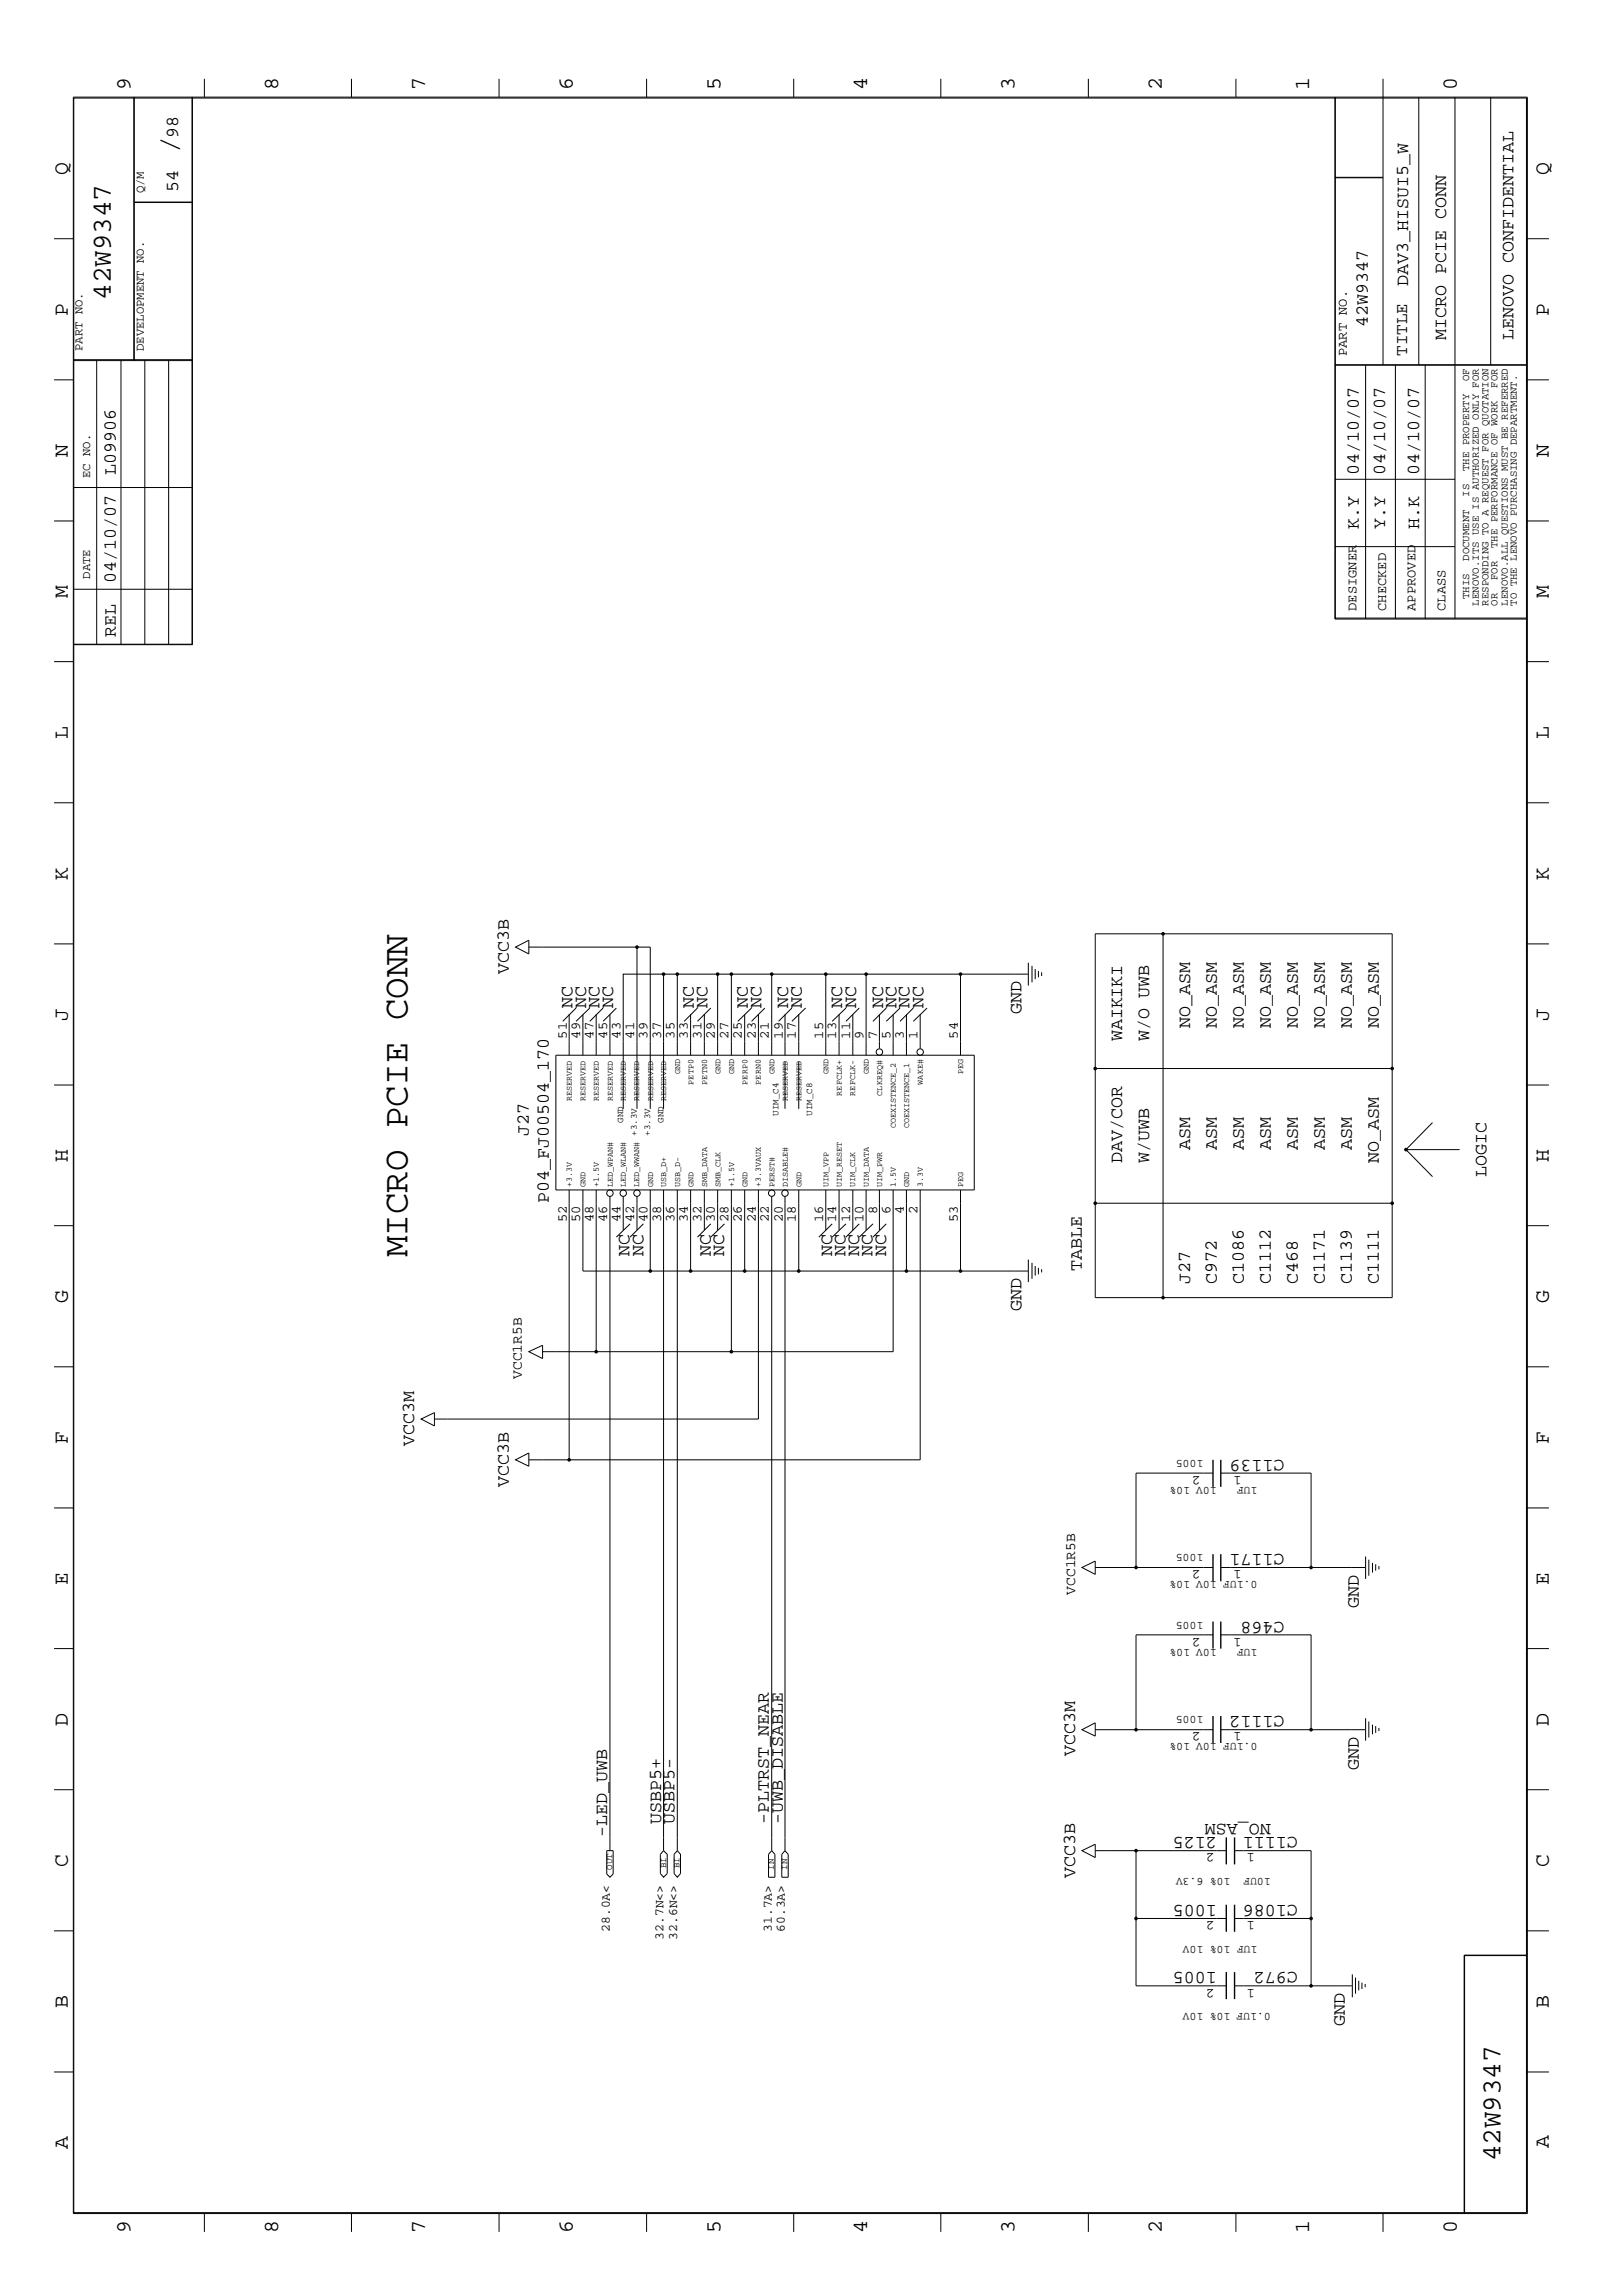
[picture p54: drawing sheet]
<svg xmlns="http://www.w3.org/2000/svg" width="300mm" height="423mm" viewBox="0 0 300 423" stroke-linecap="round" stroke-linejoin="round" font-family="sans-serif">
<defs><g id="words">
<text font-size="6.6" x="75.3" y="232.3" transform="rotate(-90 75.3 232.3)">MICRO PCIE CONN</text>
<text font-size="5.2" x="32.9" y="28.4" transform="rotate(-90 32.9 28.4)">/</text>
<g font-size="5.1">
<text x="20.5" y="55.4" transform="rotate(-90 20.5 55.4)">42W9347</text>
<text x="277.2" y="399.4" transform="rotate(-90 277.2 399.4)">42W9347</text>
</g>
<g font-size="4">
<text x="24.1" y="16.7" transform="rotate(-90 24.1 16.7)">9</text>
<text x="51.4" y="16.7" transform="rotate(-90 51.4 16.7)">8</text>
<text x="78.6" y="16.7" transform="rotate(-90 78.6 16.7)">7</text>
<text x="105.8" y="16.7" transform="rotate(-90 105.8 16.7)">6</text>
<text x="133.1" y="16.7" transform="rotate(-90 133.1 16.7)">5</text>
<text x="160.2" y="16.7" transform="rotate(-90 160.2 16.7)">4</text>
<text x="187.5" y="16.7" transform="rotate(-90 187.5 16.7)">3</text>
<text x="214.6" y="16.7" transform="rotate(-90 214.6 16.7)">2</text>
<text x="241.9" y="16.7" transform="rotate(-90 241.9 16.7)">1</text>
<text x="269.2" y="16.7" transform="rotate(-90 269.2 16.7)">0</text>
<text x="12.5" y="32.3" transform="rotate(-90 12.5 32.3)">Q</text>
<text x="286.2" y="32.3" transform="rotate(-90 286.2 32.3)">Q</text>
<text x="12.5" y="58.3" transform="rotate(-90 12.5 58.3)">P</text>
<text x="286.2" y="58.3" transform="rotate(-90 286.2 58.3)">P</text>
<text x="12.5" y="84.4" transform="rotate(-90 12.5 84.4)">N</text>
<text x="286.2" y="84.4" transform="rotate(-90 286.2 84.4)">N</text>
<text x="12.5" y="110.5" transform="rotate(-90 12.5 110.5)">M</text>
<text x="286.2" y="110.5" transform="rotate(-90 286.2 110.5)">M</text>
<text x="12.5" y="136.5" transform="rotate(-90 12.5 136.5)">L</text>
<text x="286.2" y="136.5" transform="rotate(-90 286.2 136.5)">L</text>
<text x="12.5" y="162.6" transform="rotate(-90 12.5 162.6)">K</text>
<text x="286.2" y="162.6" transform="rotate(-90 286.2 162.6)">K</text>
<text x="12.5" y="188.6" transform="rotate(-90 12.5 188.6)">J</text>
<text x="286.2" y="188.6" transform="rotate(-90 286.2 188.6)">J</text>
<text x="12.5" y="214.7" transform="rotate(-90 12.5 214.7)">H</text>
<text x="286.2" y="214.7" transform="rotate(-90 286.2 214.7)">H</text>
<text x="12.5" y="240.7" transform="rotate(-90 12.5 240.7)">G</text>
<text x="286.2" y="240.7" transform="rotate(-90 286.2 240.7)">G</text>
<text x="12.5" y="266.8" transform="rotate(-90 12.5 266.8)">F</text>
<text x="286.2" y="266.8" transform="rotate(-90 286.2 266.8)">F</text>
<text x="12.5" y="292.9" transform="rotate(-90 12.5 292.9)">E</text>
<text x="286.2" y="292.9" transform="rotate(-90 286.2 292.9)">E</text>
<text x="12.5" y="318.9" transform="rotate(-90 12.5 318.9)">D</text>
<text x="286.2" y="318.9" transform="rotate(-90 286.2 318.9)">D</text>
<text x="12.5" y="344.9" transform="rotate(-90 12.5 344.9)">C</text>
<text x="286.2" y="344.9" transform="rotate(-90 286.2 344.9)">C</text>
<text x="12.5" y="371" transform="rotate(-90 12.5 371)">B</text>
<text x="286.2" y="371" transform="rotate(-90 286.2 371)">B</text>
<text x="12.5" y="397" transform="rotate(-90 12.5 397)">A</text>
<text x="286.2" y="397" transform="rotate(-90 286.2 397)">A</text>
<text x="24.1" y="412.7" transform="rotate(-90 24.1 412.7)">9</text>
<text x="51.4" y="412.7" transform="rotate(-90 51.4 412.7)">8</text>
<text x="78.6" y="412.7" transform="rotate(-90 78.6 412.7)">7</text>
<text x="105.8" y="412.7" transform="rotate(-90 105.8 412.7)">6</text>
<text x="133.1" y="412.7" transform="rotate(-90 133.1 412.7)">5</text>
<text x="160.2" y="412.7" transform="rotate(-90 160.2 412.7)">4</text>
<text x="187.5" y="412.7" transform="rotate(-90 187.5 412.7)">3</text>
<text x="214.6" y="412.7" transform="rotate(-90 214.6 412.7)">2</text>
<text x="241.9" y="412.7" transform="rotate(-90 241.9 412.7)">1</text>
<text x="269.2" y="412.7" transform="rotate(-90 269.2 412.7)">0</text>
</g>
<g font-size="3.4">
<text x="32.9" y="25.5" transform="rotate(-90 32.9 25.5)">98</text>
<text x="32.9" y="35.5" transform="rotate(-90 32.9 35.5)">54</text>
<text x="260.2" y="52.9" transform="rotate(-90 260.2 52.9)">DAV3_HISUI5_W</text>
<text x="252.7" y="60.4" transform="rotate(-90 252.7 60.4)">42W9347</text>
<text x="267.2" y="62.8" transform="rotate(-90 267.2 62.8)">MICRO PCIE CONN</text>
<text x="279.7" y="62.8" transform="rotate(-90 279.7 62.8)">LENOVO CONFIDENTIAL</text>
<text x="21.4" y="87.8" transform="rotate(-90 21.4 87.8)">L09906</text>
<text x="251" y="87.8" transform="rotate(-90 251 87.8)">04/10/07</text>
<text x="255.9" y="87.8" transform="rotate(-90 255.9 87.8)">04/10/07</text>
<text x="262.2" y="87.8" transform="rotate(-90 262.2 87.8)">04/10/07</text>
<text x="251" y="97.8" transform="rotate(-90 251 97.8)">K.Y</text>
<text x="255.9" y="97.8" transform="rotate(-90 255.9 97.8)">Y.Y</text>
<text x="262.2" y="97.8" transform="rotate(-90 262.2 97.8)">H.K</text>
<text x="21.4" y="107.7" transform="rotate(-90 21.4 107.7)">04/10/07</text>
<text x="21.4" y="117.7" transform="rotate(-90 21.4 117.7)">REL</text>
<text x="94" y="180" transform="rotate(-90 94 180)">VCC3B</text>
<text x="105.7" y="186.3" transform="rotate(-90 105.7 186.3)">NC</text>
<text x="108.3" y="186.3" transform="rotate(-90 108.3 186.3)">NC</text>
<text x="110.7" y="186.3" transform="rotate(-90 110.7 186.3)">NC</text>
<text x="113.3" y="186.3" transform="rotate(-90 113.3 186.3)">NC</text>
<text x="128.2" y="186.3" transform="rotate(-90 128.2 186.3)">NC</text>
<text x="130.7" y="186.3" transform="rotate(-90 130.7 186.3)">NC</text>
<text x="138.2" y="186.3" transform="rotate(-90 138.2 186.3)">NC</text>
<text x="140.7" y="186.3" transform="rotate(-90 140.7 186.3)">NC</text>
<text x="145.6" y="186.3" transform="rotate(-90 145.6 186.3)">NC</text>
<text x="148.2" y="186.3" transform="rotate(-90 148.2 186.3)">NC</text>
<text x="155.6" y="186.3" transform="rotate(-90 155.6 186.3)">NC</text>
<text x="158.2" y="186.3" transform="rotate(-90 158.2 186.3)">NC</text>
<text x="163.2" y="186.3" transform="rotate(-90 163.2 186.3)">NC</text>
<text x="165.6" y="186.3" transform="rotate(-90 165.6 186.3)">NC</text>
<text x="168.1" y="186.3" transform="rotate(-90 168.1 186.3)">NC</text>
<text x="170.6" y="186.3" transform="rotate(-90 170.6 186.3)">NC</text>
<text x="188.7" y="187.5" transform="rotate(-90 188.7 187.5)">GND</text>
<text x="219.9" y="190" transform="rotate(-90 219.9 190)">NO_ASM</text>
<text x="224.8" y="190" transform="rotate(-90 224.8 190)">NO_ASM</text>
<text x="229.8" y="190" transform="rotate(-90 229.8 190)">NO_ASM</text>
<text x="234.8" y="190" transform="rotate(-90 234.8 190)">NO_ASM</text>
<text x="239.8" y="190" transform="rotate(-90 239.8 190)">NO_ASM</text>
<text x="244.8" y="190" transform="rotate(-90 244.8 190)">NO_ASM</text>
<text x="249.8" y="190" transform="rotate(-90 249.8 190)">NO_ASM</text>
<text x="254.8" y="190" transform="rotate(-90 254.8 190)">NO_ASM</text>
<text x="207.3" y="192.4" transform="rotate(-90 207.3 192.4)">WAIKIKI</text>
<text x="212.3" y="192.4" transform="rotate(-90 212.3 192.4)">W/O UWB</text>
<text x="97.7" y="209.9" transform="rotate(-90 97.7 209.9)">J27</text>
<text x="207.3" y="214.9" transform="rotate(-90 207.3 214.9)">DAV/COR</text>
<text x="212.3" y="214.9" transform="rotate(-90 212.3 214.9)">W/UWB</text>
<text x="219.9" y="212.4" transform="rotate(-90 219.9 212.4)">ASM</text>
<text x="224.8" y="212.4" transform="rotate(-90 224.8 212.4)">ASM</text>
<text x="229.8" y="212.4" transform="rotate(-90 229.8 212.4)">ASM</text>
<text x="234.8" y="212.4" transform="rotate(-90 234.8 212.4)">ASM</text>
<text x="239.8" y="212.4" transform="rotate(-90 239.8 212.4)">ASM</text>
<text x="244.8" y="212.4" transform="rotate(-90 244.8 212.4)">ASM</text>
<text x="249.8" y="212.4" transform="rotate(-90 249.8 212.4)">ASM</text>
<text x="254.8" y="214.9" transform="rotate(-90 254.8 214.9)">NO_ASM</text>
<text x="274.7" y="217.4" transform="rotate(-90 274.7 217.4)">LOGIC</text>
<text x="101.4" y="222.3" transform="rotate(-90 101.4 222.3)">P04_FJ00504_170</text>
<text x="116.3" y="232.1" transform="rotate(-90 116.3 232.1)">NC</text>
<text x="118.9" y="232.1" transform="rotate(-90 118.9 232.1)">NC</text>
<text x="131.3" y="232.1" transform="rotate(-90 131.3 232.1)">NC</text>
<text x="133.8" y="232.1" transform="rotate(-90 133.8 232.1)">NC</text>
<text x="153.8" y="232.1" transform="rotate(-90 153.8 232.1)">NC</text>
<text x="156.2" y="232.1" transform="rotate(-90 156.2 232.1)">NC</text>
<text x="158.7" y="232.1" transform="rotate(-90 158.7 232.1)">NC</text>
<text x="161.2" y="232.1" transform="rotate(-90 161.2 232.1)">NC</text>
<text x="163.7" y="232.1" transform="rotate(-90 163.7 232.1)">NC</text>
<text x="199.9" y="234.9" transform="rotate(-90 199.9 234.9)">TABLE</text>
<text x="219.9" y="237.3" transform="rotate(-90 219.9 237.3)">J27</text>
<text x="224.8" y="237.3" transform="rotate(-90 224.8 237.3)">C972</text>
<text x="229.8" y="237.3" transform="rotate(-90 229.8 237.3)">C1086</text>
<text x="234.8" y="237.3" transform="rotate(-90 234.8 237.3)">C1112</text>
<text x="239.8" y="237.3" transform="rotate(-90 239.8 237.3)">C468</text>
<text x="244.8" y="237.3" transform="rotate(-90 244.8 237.3)">C1171</text>
<text x="249.8" y="237.3" transform="rotate(-90 249.8 237.3)">C1139</text>
<text x="254.8" y="237.3" transform="rotate(-90 254.8 237.3)">C1111</text>
<text x="188.7" y="242.3" transform="rotate(-90 188.7 242.3)">GND</text>
<text x="76.5" y="267.2" transform="rotate(-90 76.5 267.2)">VCC3M</text>
<text x="237.3" y="269.7" transform="rotate(-180 237.3 269.7)">C1139</text>
<text x="94" y="274.7" transform="rotate(-90 94 274.7)">VCC3B</text>
<text x="237.3" y="287.2" transform="rotate(-180 237.3 287.2)">C1171</text>
<text x="237.3" y="299.6" transform="rotate(-180 237.3 299.6)">C468</text>
<text x="251" y="297.2" transform="rotate(-90 251 297.2)">GND</text>
<text x="237.3" y="317.1" transform="rotate(-180 237.3 317.1)">C1112</text>
<text x="198.6" y="324.5" transform="rotate(-90 198.6 324.5)">VCC3M</text>
<text x="251" y="327.1" transform="rotate(-90 251 327.1)">GND</text>
<text x="112.2" y="339.5" transform="rotate(-90 112.2 339.5)">-LED_UWB</text>
<text x="122.2" y="337.1" transform="rotate(-90 122.2 337.1)">USBP5+</text>
<text x="124.6" y="337.1" transform="rotate(-90 124.6 337.1)">USBP5-</text>
<text x="142.1" y="337.1" transform="rotate(-90 142.1 337.1)">-PLTRST_NEAR</text>
<text x="144.6" y="337.1" transform="rotate(-90 144.6 337.1)">-UWB_DISABLE</text>
<text x="224.8" y="339.5" transform="rotate(-180 224.8 339.5)">2125</text>
<text x="234.8" y="337.1" transform="rotate(-180 234.8 337.1)">NO_ASM</text>
<text x="239.8" y="339.5" transform="rotate(-180 239.8 339.5)">C1111</text>
<text x="198.6" y="347" transform="rotate(-90 198.6 347)">VCC3B</text>
<text x="224.8" y="352" transform="rotate(-180 224.8 352)">1005</text>
<text x="239.8" y="352" transform="rotate(-180 239.8 352)">C1086</text>
<text x="224.8" y="364.4" transform="rotate(-180 224.8 364.4)">1005</text>
<text x="239.8" y="364.4" transform="rotate(-180 239.8 364.4)">C972</text>
<text x="248.5" y="374.4" transform="rotate(-90 248.5 374.4)">GND</text>
</g>
<text font-size="3.2" x="260" y="65.8" transform="rotate(-90 260 65.8)">TITLE</text>
<g font-size="2.7">
<text x="96.4" y="254.8" transform="rotate(-90 96.4 254.8)">VCC1R5B</text>
<text x="198.6" y="294.6" transform="rotate(-90 198.6 294.6)">VCC1R5B</text>
</g>
<g font-size="2.5">
<text x="248.8" y="65.8" transform="rotate(-90 248.8 65.8)">PART NO.</text>
<text x="250.6" y="112.9" transform="rotate(-90 250.6 112.9)">DESIGNER</text>
<text x="256.1" y="112.9" transform="rotate(-90 256.1 112.9)">CHECKED</text>
<text x="261.5" y="112.9" transform="rotate(-90 261.5 112.9)">APPROVED</text>
<text x="267" y="112.9" transform="rotate(-90 267 112.9)">CLASS</text>
<text x="104.7" y="191.9" transform="rotate(-90 104.7 191.9)">51</text>
<text x="107.2" y="191.9" transform="rotate(-90 107.2 191.9)">49</text>
<text x="109.6" y="191.9" transform="rotate(-90 109.6 191.9)">47</text>
<text x="112.2" y="191.9" transform="rotate(-90 112.2 191.9)">45</text>
<text x="114.6" y="191.9" transform="rotate(-90 114.6 191.9)">43</text>
<text x="117.2" y="191.9" transform="rotate(-90 117.2 191.9)">41</text>
<text x="119.6" y="191.9" transform="rotate(-90 119.6 191.9)">39</text>
<text x="122.2" y="191.9" transform="rotate(-90 122.2 191.9)">37</text>
<text x="124.6" y="191.9" transform="rotate(-90 124.6 191.9)">35</text>
<text x="127.1" y="191.9" transform="rotate(-90 127.1 191.9)">33</text>
<text x="129.6" y="191.9" transform="rotate(-90 129.6 191.9)">31</text>
<text x="132.1" y="191.9" transform="rotate(-90 132.1 191.9)">29</text>
<text x="134.6" y="191.9" transform="rotate(-90 134.6 191.9)">27</text>
<text x="137.1" y="191.9" transform="rotate(-90 137.1 191.9)">25</text>
<text x="139.6" y="191.9" transform="rotate(-90 139.6 191.9)">23</text>
<text x="142.1" y="191.9" transform="rotate(-90 142.1 191.9)">21</text>
<text x="144.6" y="191.9" transform="rotate(-90 144.6 191.9)">19</text>
<text x="147.1" y="191.9" transform="rotate(-90 147.1 191.9)">17</text>
<text x="152.1" y="191.9" transform="rotate(-90 152.1 191.9)">15</text>
<text x="154.5" y="191.9" transform="rotate(-90 154.5 191.9)">13</text>
<text x="157.1" y="191.9" transform="rotate(-90 157.1 191.9)">11</text>
<text x="159.5" y="191.9" transform="rotate(-90 159.5 191.9)">9</text>
<text x="162.1" y="191.9" transform="rotate(-90 162.1 191.9)">7</text>
<text x="164.5" y="191.9" transform="rotate(-90 164.5 191.9)">5</text>
<text x="167" y="191.9" transform="rotate(-90 167 191.9)">3</text>
<text x="169.5" y="191.9" transform="rotate(-90 169.5 191.9)">1</text>
<text x="177" y="191.9" transform="rotate(-90 177 191.9)">54</text>
<text x="104.7" y="225.9" transform="rotate(-90 104.7 225.9)">52</text>
<text x="107.2" y="225.9" transform="rotate(-90 107.2 225.9)">50</text>
<text x="109.6" y="225.9" transform="rotate(-90 109.6 225.9)">48</text>
<text x="112.2" y="225.9" transform="rotate(-90 112.2 225.9)">46</text>
<text x="114.6" y="225.9" transform="rotate(-90 114.6 225.9)">44</text>
<text x="117.2" y="225.9" transform="rotate(-90 117.2 225.9)">42</text>
<text x="119.6" y="225.9" transform="rotate(-90 119.6 225.9)">40</text>
<text x="122.2" y="225.9" transform="rotate(-90 122.2 225.9)">38</text>
<text x="124.6" y="225.9" transform="rotate(-90 124.6 225.9)">36</text>
<text x="127.1" y="225.9" transform="rotate(-90 127.1 225.9)">34</text>
<text x="129.6" y="225.9" transform="rotate(-90 129.6 225.9)">32</text>
<text x="132.1" y="225.9" transform="rotate(-90 132.1 225.9)">30</text>
<text x="134.6" y="225.9" transform="rotate(-90 134.6 225.9)">28</text>
<text x="137.1" y="225.9" transform="rotate(-90 137.1 225.9)">26</text>
<text x="139.6" y="225.9" transform="rotate(-90 139.6 225.9)">24</text>
<text x="142.1" y="225.9" transform="rotate(-90 142.1 225.9)">22</text>
<text x="144.6" y="225.9" transform="rotate(-90 144.6 225.9)">20</text>
<text x="147.1" y="225.9" transform="rotate(-90 147.1 225.9)">18</text>
<text x="152.1" y="225.9" transform="rotate(-90 152.1 225.9)">16</text>
<text x="154.5" y="225.9" transform="rotate(-90 154.5 225.9)">14</text>
<text x="157.1" y="225.9" transform="rotate(-90 157.1 225.9)">12</text>
<text x="159.5" y="225.9" transform="rotate(-90 159.5 225.9)">10</text>
<text x="162.1" y="224.4" transform="rotate(-90 162.1 224.4)">8</text>
<text x="164.5" y="224.4" transform="rotate(-90 164.5 224.4)">6</text>
<text x="167" y="224.4" transform="rotate(-90 167 224.4)">4</text>
<text x="169.5" y="224.4" transform="rotate(-90 169.5 224.4)">2</text>
<text x="177" y="225.9" transform="rotate(-90 177 225.9)">53</text>
<text x="221.8" y="272.7" transform="rotate(-180 221.8 272.7)">2</text>
<text x="229.4" y="272.7" transform="rotate(-180 229.4 272.7)">1</text>
<text x="221.8" y="290.2" transform="rotate(-180 221.8 290.2)">2</text>
<text x="229.4" y="290.2" transform="rotate(-180 229.4 290.2)">1</text>
<text x="221.8" y="302.6" transform="rotate(-180 221.8 302.6)">2</text>
<text x="229.4" y="302.6" transform="rotate(-180 229.4 302.6)">1</text>
<text x="221.8" y="320" transform="rotate(-180 221.8 320)">2</text>
<text x="229.4" y="320" transform="rotate(-180 229.4 320)">1</text>
<text x="224.4" y="342.5" transform="rotate(-180 224.4 342.5)">2</text>
<text x="231.8" y="342.5" transform="rotate(-180 231.8 342.5)">1</text>
<text x="224.4" y="355" transform="rotate(-180 224.4 355)">2</text>
<text x="231.8" y="355" transform="rotate(-180 231.8 355)">1</text>
<text x="224.4" y="367.5" transform="rotate(-180 224.4 367.5)">2</text>
<text x="231.8" y="367.5" transform="rotate(-180 231.8 367.5)">1</text>
</g>
<g font-size="2.4">
<text x="112.7" y="357" transform="rotate(-90 112.7 357)">28.0A&lt;</text>
<text x="122.6" y="358.4" transform="rotate(-90 122.6 358.4)">32.7N&lt;&gt;</text>
<text x="125.1" y="358.4" transform="rotate(-90 125.1 358.4)">32.6N&lt;&gt;</text>
<text x="142.6" y="357" transform="rotate(-90 142.6 357)">31.7A&gt;</text>
<text x="145" y="357" transform="rotate(-90 145 357)">60.3A&gt;</text>
</g>
<g font-size="2.3">
<text x="26.6" y="35.7" transform="rotate(-90 26.6 35.7)">Q/M</text>
<text x="15.2" y="64.9" transform="rotate(-90 15.2 64.9)">PART NO.</text>
<text x="26.6" y="64.9" transform="rotate(-90 26.6 64.9)">DEVELOPMENT NO.</text>
<text x="16.7" y="88.3" transform="rotate(-90 16.7 88.3)">EC NO.</text>
<text x="16.7" y="106.9" transform="rotate(-90 16.7 106.9)">DATE</text>
</g>
<g font-size="2.1">
<text x="222.3" y="269.7" transform="rotate(-180 222.3 269.7)">1005</text>
<text x="224.8" y="274.7" transform="rotate(-180 224.8 274.7)">10V 10%</text>
<text x="232.3" y="274.7" transform="rotate(-180 232.3 274.7)">1UF</text>
<text x="222.3" y="287.2" transform="rotate(-180 222.3 287.2)">1005</text>
<text x="232.3" y="292.2" transform="rotate(-180 232.3 292.2)">0.1UF 10V 10%</text>
<text x="222.3" y="299.6" transform="rotate(-180 222.3 299.6)">1005</text>
<text x="224.8" y="304.6" transform="rotate(-180 224.8 304.6)">10V 10%</text>
<text x="232.3" y="304.6" transform="rotate(-180 232.3 304.6)">1UF</text>
<text x="222.3" y="317.1" transform="rotate(-180 222.3 317.1)">1005</text>
<text x="224.8" y="322.1" transform="rotate(-180 224.8 322.1)">10V 10%</text>
<text x="232.3" y="322.1" transform="rotate(-180 232.3 322.1)">0.1UF</text>
<text x="227.3" y="347" transform="rotate(-180 227.3 347)">10% 6.3V</text>
<text x="234.8" y="347" transform="rotate(-180 234.8 347)">10UF</text>
<text x="232.3" y="359.5" transform="rotate(-180 232.3 359.5)">1UF 10% 10V</text>
<text x="234.8" y="371.9" transform="rotate(-180 234.8 371.9)">0.1UF 10% 10V</text>
</g>
<g font-size="2">
<text x="271.4" y="70.4" transform="rotate(-90 271.4 70.4)">OF</text>
<text x="276.7" y="71.6" transform="rotate(-90 276.7 71.6)">FOR</text>
<text x="271.4" y="87" transform="rotate(-90 271.4 87)">THE PROPERTY</text>
<text x="271.4" y="91.8" transform="rotate(-90 271.4 91.8)">IS</text>
<text x="276.7" y="101.3" transform="rotate(-90 276.7 101.3)">THE PERFORMANCE OF WORK</text>
<text x="271.4" y="103.6" transform="rotate(-90 271.4 103.6)">DOCUMENT</text>
<text x="276.7" y="107.2" transform="rotate(-90 276.7 107.2)">FOR</text>
<text x="271.4" y="110.7" transform="rotate(-90 271.4 110.7)">THIS</text>
<text x="273.2" y="111.9" transform="rotate(-90 273.2 111.9)">LENOVO.ITS USE IS AUTHORIZED ONLY FOR</text>
<text x="275" y="111.9" transform="rotate(-90 275 111.9)">RESPONDING TO A REQUEST FOR QUOTATION</text>
<text x="276.7" y="111.9" transform="rotate(-90 276.7 111.9)">OR</text>
<text x="278.6" y="111.9" transform="rotate(-90 278.6 111.9)">LENOVO.ALL QUESTIONS MUST BE REFERRED</text>
<text x="280.2" y="111.9" transform="rotate(-90 280.2 111.9)">TO THE LENOVO PURCHASING DEPARTMENT.</text>
</g>
<g font-size="1.7">
<text x="115.1" y="207.4" transform="rotate(-90 115.1 207.4)">GND</text>
<text x="117.7" y="209.9" transform="rotate(-90 117.7 209.9)">+3.3V</text>
<text x="120.1" y="209.9" transform="rotate(-90 120.1 209.9)">+3.3V</text>
<text x="122.6" y="207.4" transform="rotate(-90 122.6 207.4)">GND</text>
<text x="143.8" y="206.2" transform="rotate(-90 143.8 206.2)">UIM_C4</text>
<text x="150" y="206.2" transform="rotate(-90 150 206.2)">UIM_C8</text>
<text x="113.1" y="345.5" transform="rotate(-90 113.1 345.5)">OUT</text>
<text x="123.1" y="345.2" transform="rotate(-90 123.1 345.2)">BI</text>
<text x="125.6" y="345.2" transform="rotate(-90 125.6 345.2)">BI</text>
<text x="143" y="345.5" transform="rotate(-90 143 345.5)">IN</text>
<text x="145.5" y="345.5" transform="rotate(-90 145.5 345.5)">IN</text>
</g>
<g font-size="1.6">
<text x="105.7" y="203.5" transform="rotate(-90 105.7 203.5)">RESERVED</text>
<text x="108.2" y="203.5" transform="rotate(-90 108.2 203.5)">RESERVED</text>
<text x="110.7" y="203.5" transform="rotate(-90 110.7 203.5)">RESERVED</text>
<text x="113.2" y="203.5" transform="rotate(-90 113.2 203.5)">RESERVED</text>
<text x="115.7" y="203.5" transform="rotate(-90 115.7 203.5)">RESERVED</text>
<text x="118.1" y="203.5" transform="rotate(-90 118.1 203.5)">RESERVED</text>
<text x="120.6" y="203.5" transform="rotate(-90 120.6 203.5)">RESERVED</text>
<text x="123.1" y="203.5" transform="rotate(-90 123.1 203.5)">RESERVED</text>
<text x="125.6" y="198.5" transform="rotate(-90 125.6 198.5)">GND</text>
<text x="128.1" y="200.4" transform="rotate(-90 128.1 200.4)">PETP0</text>
<text x="130.6" y="200.4" transform="rotate(-90 130.6 200.4)">PETN0</text>
<text x="133.1" y="198.5" transform="rotate(-90 133.1 198.5)">GND</text>
<text x="135.6" y="198.5" transform="rotate(-90 135.6 198.5)">GND</text>
<text x="138.1" y="200.4" transform="rotate(-90 138.1 200.4)">PERP0</text>
<text x="140.5" y="200.4" transform="rotate(-90 140.5 200.4)">PERN0</text>
<text x="143.1" y="198.5" transform="rotate(-90 143.1 198.5)">GND</text>
<text x="145.5" y="203.5" transform="rotate(-90 145.5 203.5)">RESERVED</text>
<text x="148.1" y="203.5" transform="rotate(-90 148.1 203.5)">RESERVED</text>
<text x="153.1" y="198.5" transform="rotate(-90 153.1 198.5)">GND</text>
<text x="155.5" y="202.4" transform="rotate(-90 155.5 202.4)">REFCLK+</text>
<text x="158" y="202.4" transform="rotate(-90 158 202.4)">REFCLK-</text>
<text x="160.5" y="198.5" transform="rotate(-90 160.5 198.5)">GND</text>
<text x="163" y="202.4" transform="rotate(-90 163 202.4)">CLKREQ#</text>
<text x="170.5" y="200.4" transform="rotate(-90 170.5 200.4)">WAKE#</text>
<text x="178" y="198.5" transform="rotate(-90 178 198.5)">PEG</text>
<text x="165.5" y="208.4" transform="rotate(-90 165.5 208.4)">COEXISTENCE_2</text>
<text x="168" y="208.4" transform="rotate(-90 168 208.4)">COEXISTENCE_1</text>
<text x="105.7" y="219.4" transform="rotate(-90 105.7 219.4)">+3.3V</text>
<text x="108.2" y="219.4" transform="rotate(-90 108.2 219.4)">GND</text>
<text x="110.7" y="219.4" transform="rotate(-90 110.7 219.4)">+1.5V</text>
<text x="113.2" y="219.4" transform="rotate(-90 113.2 219.4)">LED_WPAN#</text>
<text x="115.7" y="219.4" transform="rotate(-90 115.7 219.4)">LED_WLAN#</text>
<text x="118.1" y="219.4" transform="rotate(-90 118.1 219.4)">LED_WWAN#</text>
<text x="120.6" y="219.4" transform="rotate(-90 120.6 219.4)">GND</text>
<text x="123.1" y="219.4" transform="rotate(-90 123.1 219.4)">USB_D+</text>
<text x="125.6" y="219.4" transform="rotate(-90 125.6 219.4)">USB_D-</text>
<text x="128.1" y="219.4" transform="rotate(-90 128.1 219.4)">GND</text>
<text x="130.6" y="219.4" transform="rotate(-90 130.6 219.4)">SMB_DATA</text>
<text x="133.1" y="219.4" transform="rotate(-90 133.1 219.4)">SMB_CLK</text>
<text x="135.6" y="219.4" transform="rotate(-90 135.6 219.4)">+1.5V</text>
<text x="138.1" y="219.4" transform="rotate(-90 138.1 219.4)">GND</text>
<text x="140.5" y="219.4" transform="rotate(-90 140.5 219.4)">+3.3VAUX</text>
<text x="143.1" y="219.4" transform="rotate(-90 143.1 219.4)">PERST#</text>
<text x="145.5" y="219.4" transform="rotate(-90 145.5 219.4)">DISABLE#</text>
<text x="148.1" y="219.4" transform="rotate(-90 148.1 219.4)">GND</text>
<text x="153.1" y="219.4" transform="rotate(-90 153.1 219.4)">UIM_VPP</text>
<text x="155.5" y="219.4" transform="rotate(-90 155.5 219.4)">UIM_RESET</text>
<text x="158" y="219.4" transform="rotate(-90 158 219.4)">UIM_CLK</text>
<text x="160.5" y="219.4" transform="rotate(-90 160.5 219.4)">UIM_DATA</text>
<text x="163" y="219.4" transform="rotate(-90 163 219.4)">UIM_PWR</text>
<text x="165.5" y="219.4" transform="rotate(-90 165.5 219.4)">1.5V</text>
<text x="168" y="219.4" transform="rotate(-90 168 219.4)">GND</text>
<text x="170.5" y="219.4" transform="rotate(-90 170.5 219.4)">3.3V</text>
<text x="178" y="219.4" transform="rotate(-90 178 219.4)">PEG</text>
</g>
</g></defs>
<g fill="none" stroke="#000" stroke-width=".18">
<path d="M13.5 17.9h268.7v391.1h-268.7zM13.6 18.1h268.4v390.8h-268.4zM24.7 17.9v48.7M24.8 17.9v48.7M35.5 17.9v101.2M35.6 17.9v101.2h-22.1M37.8 14.6v3.3M64.9 14.6v3.3M92.2 14.6v3.3M119.5 14.6v3.3M146.6 14.6v3.3M173.8 14.6v3.3"/>
<path d="M201.1 14.6v3.3M228.3 14.6v3.3M246.6 17.9v96.5h35.4M246.7 17.9v96.5M255.5 14.6v52.9M262.1 17.9v49.6M268.8 17.9v96.5M275.4 17.9v49.6M24.8 37.4h10.8M24.8 37.3h10.8M246.6 32.9h8.9M246.6 32.8h8.9"/>
<path d="M10 44.1h3.5M282 44.1h4.2M10 70.2h3.5M13.5 66.6h22.1M13.5 66.5h22.1M17.9 66.6v52.5M22.4 66.6v52.5M26.8 66.6v52.5M31.2 66.6v52.4M246.6 67.5h35.4M246.6 67.4h35.4M252.3 67.5v46.9"/>
<path d="M257.8 67.5v46.9M263.3 67.5v46.9M282 70.2h4.2M10 96.3h3.5M13.5 90.1h22.1M246.6 88.6h22.2M282 96.3h4.2M13.5 119h22.1M13.5 108.9h22.1M246.6 114.2h35.4M246.6 101h22.2M10 122.3h3.5"/>
<path d="M282 122.3h4.2M10 148.3h3.5M282 148.3h4.2M10 174.4h3.5M95.3 175l2.4-1.3v2.6zM97.7 175h22.4v29.9M117.7 175v29.9M190 177.9v4.2M190.7 178.5v3M191.3 179.1v1.8M191.9 179.4v1.2M192.4 179.7v.6"/>
<path d="M214.9 172.6v67.2M282 174.4h4.2M102.7 195h77.3v24.9h-77.3zM105.2 187.5v7.5M106.4 186.3l-2.4 2.4M107.7 187.5v7.5M109 186.3l-2.6 2.4M110.2 187.5v7.5M111.4 186.3l-2.4 2.4M112.7 187.5v7.5M113.9 186.3l-2.5 2.4M122.6 180v24.9"/>
<path d="M125.1 180h-10v24.9M127.6 187.5v7.5M128.9 186.3l-2.5 2.4M130.1 187.5v7.5M131.3 186.3l-2.4 2.4M132.6 180h-7.5v15M135.1 180h-2.5v15M137.6 187.5v7.5M138.9 186.3l-2.6 2.4M140.1 187.5v7.5M141.3 186.3l-2.4 2.4M142.6 180h-7.5v15"/>
<path d="M145 187.5v7.5M145 196.2v8.7M146.3 186.3l-2.5 2.4M147.6 187.5v7.5M147.6 196.2v8.7M148.8 186.3l-2.5 2.4M152.6 180h-10v15M155 187.5v7.5M156.3 186.3l-2.5 2.4M157.6 187.5v7.5M158.8 186.3l-2.5 2.4M160 180h-7.4v15"/>
<path d="M162.5 187.5v6.2M163.7 186.3l-2.4 2.4M165 187.5v7.5M166.3 186.3l-2.6 2.4M167.5 187.5v7.5M168.7 186.3l-2.4 2.4M170 187.5v6.2M171.3 186.3l-2.6 2.4M177.5 180h-17.5v15M189.9 180h-12.4v15M202.4 197.4h54.8M10 200.5h3.5"/>
<path d="M105.2 219.9v49.8h-7.5M107.7 219.9v15h12.4M110.2 219.9v29.9M120.1 219.9v15h7.5M122.6 219.9v122.1M125.1 219.9v122.1M127.6 219.9v15h10M130.1 219.9v7.4M132.6 219.9v7.4M135.1 219.9v29.9M137.6 219.9v15h10M140.1 219.9v42.3h-59.8"/>
<path d="M147.6 219.9v15h19.9M152.6 219.9v7.4M155 219.9v7.4M157.6 219.9v7.4M160 219.9v7.4M162.5 219.9v7.4M165 219.9v29.9h-29.9M167.5 219.9v15h10M170 219.9v49.8h-64.8M177.5 219.9v15h12.4M264.7 207.4l-4.9 5M269.7 212.4h-9.9l4.9 5"/>
<path d="M282 200.5h4.2M10 226.5h3.5M112.7 221.1v120.9M115.1 221.1v6.2M116.4 226.1l-2.5 2.5M117.7 221.1v6.2M118.9 226.1l-2.5 2.5M131.3 226.1l-2.4 2.5M133.9 226.1l-2.6 2.5M142.6 221.1v120.9M145 221.1v120.9M153.8 226.1l-2.5 2.5"/>
<path d="M156.3 226.1l-2.5 2.5M158.8 226.1l-2.5 2.5M161.3 226.1l-2.5 2.5M163.7 226.1l-2.4 2.5M190 232.7v4.2M190.7 233.3v3M191.3 233.9v1.8M191.9 234.3v1.2M192.4 234.5v.6M202.4 222.3h54.8v17.5h-54.8zM202.4 222.3v-49.7h54.8v49.7M282 226.5h4.2"/>
<path d="M10 252.6h3.5M97.7 249.8l2.5-1.2v2.4zM100.2 249.8h34.9M282 252.6h4.2M10 278.6h3.5M77.8 262.2l2.5-1.2v2.5zM95.3 269.7l2.4-1.2v2.4zM224.1 272.2h-14.2v17.4h14.2M225.6 272.2h16.6v17.4h-16.6M282 278.6h4.2M199.9 289.6l2.5-1.1v2.4zM202.4 289.6h7.5"/>
<path d="M242.2 289.6h10M252.3 287.6v4.2M252.9 288.2v3M253.6 288.8v1.8M254.2 289.1v1.1M254.8 289.4v.6M10 304.6h3.5M199.9 319.6l2.5-1.3v2.5zM209.9 319.6h14.2M224.1 302.1h-14.2v17.5h-7.5M225.6 302.1h16.6v17.5h-16.6M242.2 319.6h10"/>
<path d="M252.3 317.5v4.1M252.9 318.1v3M253.6 318.7v1.8M254.2 318.9v1.3M254.8 319.3v.6M282 304.6h4.2M10 330.7h3.5M282 330.7h4.2M10 356.8h3.5M112.1 342h1.2v4.3l-.6 .6-.6-.6zM122.6 342l.7 .6v3.6l-.7 .7-.6-.7v-3.6zM125.1 342l.6 .6v3.6l-.6 .7-.6-.7v-3.6z"/>
<path d="M142.6 342l.6 .6v4.3h-1.2v-4.3zM145 342l.6 .6v4.3h-1.2v-4.3zM199.9 342l2.5-1.2v2.4zM202.4 342h24.2M209.9 354.5h16.7M209.9 342v24.9h16.7M228.1 342h14.1v12.5M228.1 354.5h14.1M242.2 354.5v12.4h-14.1M282 356.8h4.2M242.2 366.9h7.6M249.9 364.8v4.3"/>
<path d="M250.4 365.4v3M251 366v1.8M251.6 366.4v1.1M252.2 366.6v.6M270.5 361.4h11.5M270.6 361.3v47.7M282 361.3h-11.5v47.7M10 382.9h3.5M282 382.9h4.2M37.8 409v3.4M64.9 409v3.4M92.2 409v3.4"/>
<path d="M119.5 409v3.4M146.6 409v3.4M173.8 409v3.4M201.1 409v3.4M228.3 409v3.4M255.5 409v3.4"/>
<circle cx="162.5" cy="194.4" r=".59"/>
<circle cx="170" cy="194.4" r=".59"/>
<circle cx="112.7" cy="220.5" r=".59"/>
<circle cx="115.1" cy="220.5" r=".59"/>
<circle cx="117.7" cy="220.5" r=".59"/>
<circle cx="142.6" cy="220.5" r=".59"/>
<circle cx="145" cy="220.5" r=".59"/>
</g>
<g fill="none" stroke="#000" stroke-width=".25">
<path d="M224.1 269.7v5M225.6 269.7v5M224.1 287.2v5M224.1 299.6v5M225.6 287.2v5M225.6 299.6v5M224.1 317.1v5M225.6 317.1v5M226.6 339.5v5M228.1 339.5v5M226.6 352v5M228.1 352v5"/>
<path d="M226.6 364.4v5M228.1 364.4v5"/>
</g>
<g fill="#000">
<circle cx="117.7" cy="175" r=".34"/>
<circle cx="214.9" cy="172.6" r=".34"/>
<circle cx="122.6" cy="180" r=".34"/>
<circle cx="125.1" cy="180" r=".34"/>
<circle cx="132.6" cy="180" r=".34"/>
<circle cx="135.1" cy="180" r=".34"/>
<circle cx="142.6" cy="180" r=".34"/>
<circle cx="152.6" cy="180" r=".34"/>
<circle cx="160" cy="180" r=".34"/>
<circle cx="177.5" cy="180" r=".34"/>
<circle cx="202.4" cy="197.4" r=".34"/>
<circle cx="257.2" cy="197.4" r=".34"/>
<circle cx="259.8" cy="212.4" r=".34"/>
<circle cx="120.1" cy="234.9" r=".34"/>
<circle cx="127.6" cy="234.9" r=".34"/>
<circle cx="137.6" cy="234.9" r=".34"/>
<circle cx="147.6" cy="234.9" r=".34"/>
<circle cx="167.5" cy="234.9" r=".34"/>
<circle cx="177.5" cy="234.9" r=".34"/>
<circle cx="202.4" cy="222.3" r=".34"/>
<circle cx="214.9" cy="239.8" r=".34"/>
<circle cx="257.2" cy="222.3" r=".34"/>
<circle cx="110.2" cy="249.8" r=".34"/>
<circle cx="135.1" cy="249.8" r=".34"/>
<circle cx="105.2" cy="269.7" r=".34"/>
<circle cx="209.9" cy="289.6" r=".34"/>
<circle cx="242.2" cy="289.6" r=".34"/>
<circle cx="209.9" cy="319.6" r=".34"/>
<circle cx="242.2" cy="319.6" r=".34"/>
<circle cx="209.9" cy="354.5" r=".34"/>
<circle cx="209.9" cy="342" r=".34"/>
<circle cx="242.2" cy="354.5" r=".34"/>
<circle cx="242.2" cy="366.9" r=".34"/>
</g>
<use href="#words"/>
</svg>
